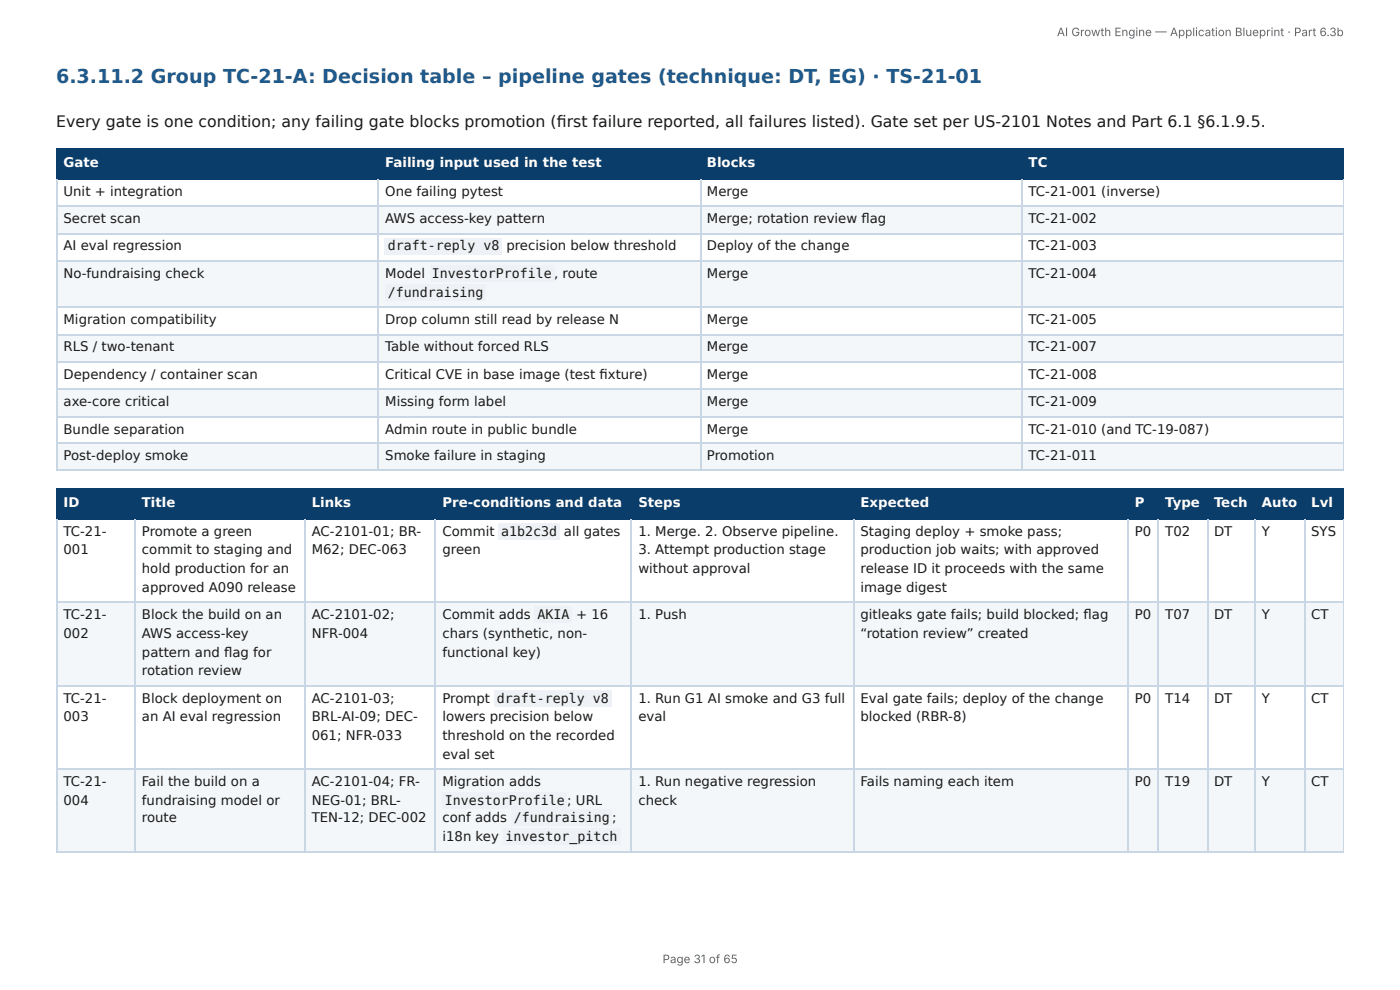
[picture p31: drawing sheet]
<svg xmlns="http://www.w3.org/2000/svg" width="297mm" height="210mm" viewBox="0 0 297 210" stroke-linecap="round" stroke-linejoin="round" font-family="sans-serif">
<defs><g id="words">
<text font-size="4.1" fill="#1f5a8c" x="11.9" y="17.7">6.3.11.2 Group TC-21-A: Decision table – pipeline gates (technique: DT, EG) · TS-21-01</text>
<text font-size="3.3" fill="#1a1a1a" x="11.9" y="27">Every gate is one condition; any failing gate blocks promotion (fi rst failure reported, all failures listed). Gate set per US-2101 Notes and Part 6.1 §6.1.9.5.</text>
<g font-size="2.8" fill="#fff">
<text x="13.5" y="35.5">Gate</text>
<text x="81.8" y="35.5">Failing input used in the test</text>
<text x="150.2" y="35.5">Blocks</text>
<text x="218.5" y="35.5">TC</text>
<text x="13.5" y="107.7">ID</text>
<text x="30.1" y="107.7">Title</text>
<text x="66.2" y="107.7">Links</text>
<text x="94" y="107.7">Pre-conditions and data</text>
<text x="135.6" y="107.7">Steps</text>
<text x="182.8" y="107.7">Expected</text>
<text x="241.1" y="107.7">P</text>
<text x="247.5" y="107.7">Type</text>
<text x="257.9" y="107.7">Tech</text>
<text x="268" y="107.7">Auto</text>
<text x="278.5" y="107.7">Lvl</text>
</g>
<g font-size="2.8" fill="#1a1a1a">
<text x="13.5" y="41.5">Unit + integration</text>
<text x="81.8" y="41.5">One failing pytest</text>
<text x="150.2" y="41.5">Merge</text>
<text x="218.5" y="41.5">TC-21-001 (inverse)</text>
<text x="13.5" y="47.4">Secret scan</text>
<text x="81.8" y="47.4">AWS access-key pattern</text>
<text x="150.2" y="47.4">Merge; rotation review fl ag</text>
<text x="218.5" y="47.4">TC-21-002</text>
<text x="13.5" y="53.2">AI eval regression</text>
<text x="82.4" y="53.2">draft-reply v8</text>
<text x="107.5" y="53.2">precision below threshold</text>
<text x="150.2" y="53.2">Deploy of the change</text>
<text x="218.5" y="53.2">TC-21-003</text>
<text x="13.5" y="59">No-fundraising check</text>
<text x="81.8" y="59">Model</text>
<text x="91.7" y="59">InvestorProfile , route</text>
<text x="150.2" y="59">Merge</text>
<text x="218.5" y="59">TC-21-004</text>
<text x="82.4" y="63">/fundraising</text>
<text x="13.5" y="68.8">Migration compatibility</text>
<text x="81.8" y="68.8">Drop column still read by release N</text>
<text x="150.2" y="68.8">Merge</text>
<text x="218.5" y="68.8">TC-21-005</text>
<text x="13.5" y="74.6">RLS / two-tenant</text>
<text x="81.8" y="74.6">Table without forced RLS</text>
<text x="150.2" y="74.6">Merge</text>
<text x="218.5" y="74.6">TC-21-007</text>
<text x="13.5" y="80.4">Dependency / container scan</text>
<text x="81.8" y="80.4">Critical CVE in base image (test fi xture)</text>
<text x="150.2" y="80.4">Merge</text>
<text x="218.5" y="80.4">TC-21-008</text>
<text x="13.5" y="86.3">axe-core critical</text>
<text x="81.8" y="86.3">Missing form label</text>
<text x="150.2" y="86.3">Merge</text>
<text x="218.5" y="86.3">TC-21-009</text>
<text x="13.5" y="92.1">Bundle separation</text>
<text x="81.8" y="92.1">Admin route in public bundle</text>
<text x="150.2" y="92.1">Merge</text>
<text x="218.5" y="92.1">TC-21-010 (and TC-19-087)</text>
<text x="13.5" y="97.6">Post-deploy smoke</text>
<text x="81.8" y="97.6">Smoke failure in staging</text>
<text x="150.2" y="97.6">Promotion</text>
<text x="218.5" y="97.6">TC-21-011</text>
<text x="13.5" y="113.8">TC-21-</text>
<text x="30.1" y="113.8">Promote a green</text>
<text x="66.2" y="113.8">AC-2101-01; BR-</text>
<text x="94" y="113.8">Commit</text>
<text x="106.5" y="113.8">a1b2c3d</text>
<text x="119.8" y="113.8">all gates</text>
<text x="135.6" y="113.8">1. Merge. 2. Observe pipeline.</text>
<text x="182.8" y="113.8">Staging deploy + smoke pass;</text>
<text x="241.1" y="113.8">P0</text>
<text x="247.5" y="113.8">T02</text>
<text x="257.9" y="113.8">DT</text>
<text x="268" y="113.8">Y</text>
<text x="278.5" y="113.8">SYS</text>
<text x="13.5" y="117.7">001</text>
<text x="30.1" y="117.7">commit to staging and</text>
<text x="66.2" y="117.7">M62; DEC-063</text>
<text x="94" y="117.7">green</text>
<text x="135.6" y="117.7">3. Attempt production stage</text>
<text x="182.8" y="117.7">production job waits; with approved</text>
<text x="30.1" y="121.7">hold production for an</text>
<text x="30.1" y="125.7">approved A090 release</text>
<text x="135.6" y="121.7">without approval</text>
<text x="182.8" y="121.7">release ID it proceeds with the same</text>
<text x="182.8" y="125.7">image digest</text>
<text x="13.5" y="131.5">TC-21-</text>
<text x="30.1" y="131.5">Block the build on an</text>
<text x="66.2" y="131.5">AC-2101-02;</text>
<text x="94" y="131.5">Commit adds</text>
<text x="114.1" y="131.5">AKIA</text>
<text x="122.4" y="131.5">+ 16</text>
<text x="135.6" y="131.5">1. Push</text>
<text x="182.8" y="131.5">gitleaks gate fails; build blocked; fl ag</text>
<text x="241.1" y="131.5">P0</text>
<text x="247.5" y="131.5">T07</text>
<text x="257.9" y="131.5">DT</text>
<text x="268" y="131.5">Y</text>
<text x="278.5" y="131.5">CT</text>
<text x="13.5" y="135.5">002</text>
<text x="30.1" y="135.5">AWS access-key</text>
<text x="66.2" y="135.5">NFR-004</text>
<text x="94" y="135.5">chars (synthetic, non-</text>
<text x="182.8" y="135.5">“rotation review” created</text>
<text x="30.1" y="139.4">pattern and fl ag for</text>
<text x="30.1" y="143.4">rotation review</text>
<text x="94" y="139.4">functional key)</text>
<text x="13.5" y="149.2">TC-21-</text>
<text x="30.1" y="149.2">Block deployment on</text>
<text x="66.2" y="149.2">AC-2101-03;</text>
<text x="94" y="149.2">Prompt</text>
<text x="105.5" y="149.2">draft-reply v8</text>
<text x="135.6" y="149.2">1. Run G1 AI smoke and G3 full</text>
<text x="182.8" y="149.2">Eval gate fails; deploy of the change</text>
<text x="241.1" y="149.2">P0</text>
<text x="247.5" y="149.2">T14</text>
<text x="257.9" y="149.2">DT</text>
<text x="268" y="149.2">Y</text>
<text x="278.5" y="149.2">CT</text>
<text x="13.5" y="153.2">003</text>
<text x="30.1" y="153.2">an AI eval regression</text>
<text x="66.2" y="153.2">BRL-AI-09; DEC-</text>
<text x="94" y="153.2">lowers precision below</text>
<text x="135.6" y="153.2">eval</text>
<text x="182.8" y="153.2">blocked (RBR-8)</text>
<text x="66.2" y="157.2">061; NFR-033</text>
<text x="94" y="157.2">threshold on the recorded</text>
<text x="94" y="161.1">eval set</text>
<text x="13.5" y="167">TC-21-</text>
<text x="30.1" y="167">Fail the build on a</text>
<text x="66.2" y="167">AC-2101-04; FR-</text>
<text x="94" y="167">Migration adds</text>
<text x="135.6" y="167">1. Run negative regression</text>
<text x="182.8" y="167">Fails naming each item</text>
<text x="241.1" y="167">P0</text>
<text x="247.5" y="167">T19</text>
<text x="257.9" y="167">DT</text>
<text x="268" y="167">Y</text>
<text x="278.5" y="167">CT</text>
<text x="13.5" y="170.9">004</text>
<text x="30.1" y="170.9">fundraising model or</text>
<text x="66.2" y="170.9">NEG-01; BRL-</text>
<text x="94.5" y="170.9">InvestorProfile</text>
<text x="120.5" y="170.9">; URL</text>
<text x="135.6" y="170.9">check</text>
<text x="30.1" y="174.6">route</text>
<text x="66.2" y="174.6">TEN-12; DEC-002</text>
<text x="94" y="174.6">conf adds</text>
<text x="94" y="178.6">i18n key</text>
<text x="107.4" y="178.6">investor_pitch</text>
<text x="109.1" y="174.6">/fundraising</text>
<text x="130" y="174.6">;</text>
</g>
<g font-size="2.5" fill="#666">
<text x="224.5" y="7.7">AI Growth Engine — Application Blueprint · Part 6.3b</text>
<text x="140.7" y="204.5">Page 31 of 65</text>
</g>
</g></defs>
<g fill="#0b3d6b">
<path d="M12.2 31.8h68.2v6.3h-68.2z"/>
<path d="M80.4 31.8h68.3v6.3h-68.3z"/>
<path d="M148.7 31.8h68.3v6.3h-68.3z"/>
<path d="M217 31.8h68.4v6.3h-68.4z"/>
</g>
<g fill="#f4f7fa">
<path d="M12.2 43.9h68.2v5.6h-68.2z"/>
<path d="M80.4 43.9h68.3v5.6h-68.3z"/>
<path d="M148.7 43.9h68.3v5.6h-68.3z"/>
<path d="M217 43.9h68.4v5.6h-68.4z"/>
<path d="M12.2 55.3h68.2v9.8h-68.2z"/>
<path d="M80.4 55.3h68.3v9.8h-68.3z"/>
<path d="M148.7 55.3h68.3v9.8h-68.3z"/>
<path d="M217 55.3h68.4v9.8h-68.4z"/>
<path d="M12.2 70.9h68.2v5.8h-68.2z"/>
<path d="M80.4 70.9h68.3v5.8h-68.3z"/>
<path d="M148.7 70.9h68.3v5.8h-68.3z"/>
<path d="M217 70.9h68.4v5.8h-68.4z"/>
<path d="M12.2 82.6h68.2v5.8h-68.2z"/>
<path d="M80.4 82.6h68.3v5.8h-68.3z"/>
<path d="M148.7 82.6h68.3v5.8h-68.3z"/>
<path d="M217 82.6h68.4v5.8h-68.4z"/>
<path d="M12.2 94.2h68.2v5.8h-68.2z"/>
<path d="M80.4 94.2h68.3v5.8h-68.3z"/>
<path d="M148.7 94.2h68.3v5.8h-68.3z"/>
<path d="M217 94.2h68.4v5.8h-68.4z"/>
</g>
<path d="M11.9 31.6h273.5M11.9 38h273.5M12 31.5v6.6M80.3 31.5v6.6M148.8 31.5v6.6M217.1 31.5v6.6" fill="none" stroke="#0b3d6b" stroke-width=".26"/>
<path d="M285.3 31.5v6.6" fill="none" stroke="#0b3d6b" stroke-width=".21"/>
<g fill="none" stroke="#c9d6e3" stroke-width=".26">
<path d="M12 38.1v61.9M80.3 38.1v61.9M148.8 38.1v61.9M217.1 38.1v61.9M11.9 43.8h273.5M11.9 49.6h273.5M11.9 55.4h273.5M11.9 65.2h273.5M11.9 71h273.5M11.9 76.9h273.5M11.9 82.7h273.5M11.9 88.5h273.5"/>
<path d="M11.9 94.1h273.5M11.9 99.9h273.5"/>
</g>
<path d="M285.3 38.1v61.9" fill="none" stroke="#c9d6e3" stroke-width=".21"/>
<g fill="#0b3d6b">
<path d="M12.2 104h16.4v6.3h-16.4z"/>
<path d="M28.6 104h36.2v6.3h-36.2z"/>
<path d="M64.8 104h27.8v6.3h-27.8z"/>
<path d="M92.6 104h41.5v6.3h-41.5z"/>
<path d="M134.1 104h47.1v6.3h-47.1z"/>
<path d="M181.2 104h58.5v6.3h-58.5z"/>
<path d="M239.7 104h6.4v6.3h-6.4z"/>
<path d="M246.1 104h10.3v6.3h-10.3z"/>
<path d="M256.4 104h10.3v6.3h-10.3z"/>
<path d="M266.7 104h10.3v6.3h-10.3z"/>
<path d="M277 104h8.4v6.3h-8.4z"/>
</g>
<g fill="#f4f7fa">
<path d="M12.2 128.1h16.4v17.4h-16.4z"/>
<path d="M28.6 128.1h36.2v17.4h-36.2z"/>
<path d="M64.8 128.1h27.8v17.4h-27.8z"/>
<path d="M92.6 128.1h41.5v17.4h-41.5z"/>
<path d="M134.1 128.1h47.1v17.4h-47.1z"/>
<path d="M181.2 128.1h58.5v17.4h-58.5z"/>
<path d="M239.7 128.1h6.4v17.4h-6.4z"/>
<path d="M246.1 128.1h10.3v17.4h-10.3z"/>
<path d="M256.4 128.1h10.3v17.4h-10.3z"/>
<path d="M266.7 128.1h10.3v17.4h-10.3z"/>
<path d="M277 128.1h8.4v17.4h-8.4z"/>
<path d="M12.2 163.2h16.4v17.8h-16.4z"/>
<path d="M28.6 163.2h36.2v17.8h-36.2z"/>
<path d="M64.8 163.2h27.8v17.8h-27.8z"/>
<path d="M92.6 163.2h41.5v17.8h-41.5z"/>
<path d="M134.1 163.2h47.1v17.8h-47.1z"/>
<path d="M181.2 163.2h58.5v17.8h-58.5z"/>
<path d="M239.7 163.2h6.4v17.8h-6.4z"/>
<path d="M246.1 163.2h10.3v17.8h-10.3z"/>
<path d="M256.4 163.2h10.3v17.8h-10.3z"/>
<path d="M266.7 163.2h10.3v17.8h-10.3z"/>
<path d="M277 163.2h8.4v17.8h-8.4z"/>
</g>
<g fill="none" stroke="#0b3d6b" stroke-width=".26">
<path d="M11.9 103.8h273.5M11.9 110.2h273.5M12 103.7v6.6M28.7 103.7v6.6M64.7 103.7v6.6M92.5 103.7v6.6M134 103.7v6.6M181.4 103.7v6.6M239.6 103.7v6.6M245.9 103.7v6.6M256.5 103.7v6.6M266.6 103.7v6.6"/>
<path d="M277.2 103.7v6.6"/>
</g>
<path d="M285.3 103.7v6.6" fill="none" stroke="#0b3d6b" stroke-width=".21"/>
<g fill="none" stroke="#c9d6e3" stroke-width=".26">
<path d="M12 110.3v70.7M28.7 110.3v70.7M64.7 110.3v70.7M92.5 110.3v70.7M134 110.3v70.7M181.4 110.3v70.7M239.6 110.3v70.7M245.9 110.3v70.7M256.5 110.3v70.7M266.6 110.3v70.7M277.2 110.3v70.7M11.9 127.9h273.5"/>
<path d="M11.9 145.7h273.5M11.9 163.4h273.5M11.9 180.8h273.5"/>
</g>
<path d="M285.3 110.3v70.7" fill="none" stroke="#c9d6e3" stroke-width=".21"/>
<g fill="#eef2f6">
<path d="M81.8 50.5h24.8v3.5h-24.8z"/>
<path d="M91.3 56.4h26.4v3.4h-26.4z"/>
<path d="M81.8 60.3h21.4v3.5h-21.4z"/>
<path d="M105.8 111.1h13v3.5h-13z"/>
<path d="M113.5 128.9h7.9v3.4h-7.9z"/>
<path d="M105 146.6h24.9v3.4h-24.9z"/>
<path d="M93.9 168.3h26.5v3.4h-26.5z"/>
<path d="M108.5 172h21.4v3.4h-21.4z"/>
<path d="M106.9 175.9h24.9v3.5h-24.9z"/>
</g>
<use href="#words"/>
</svg>
